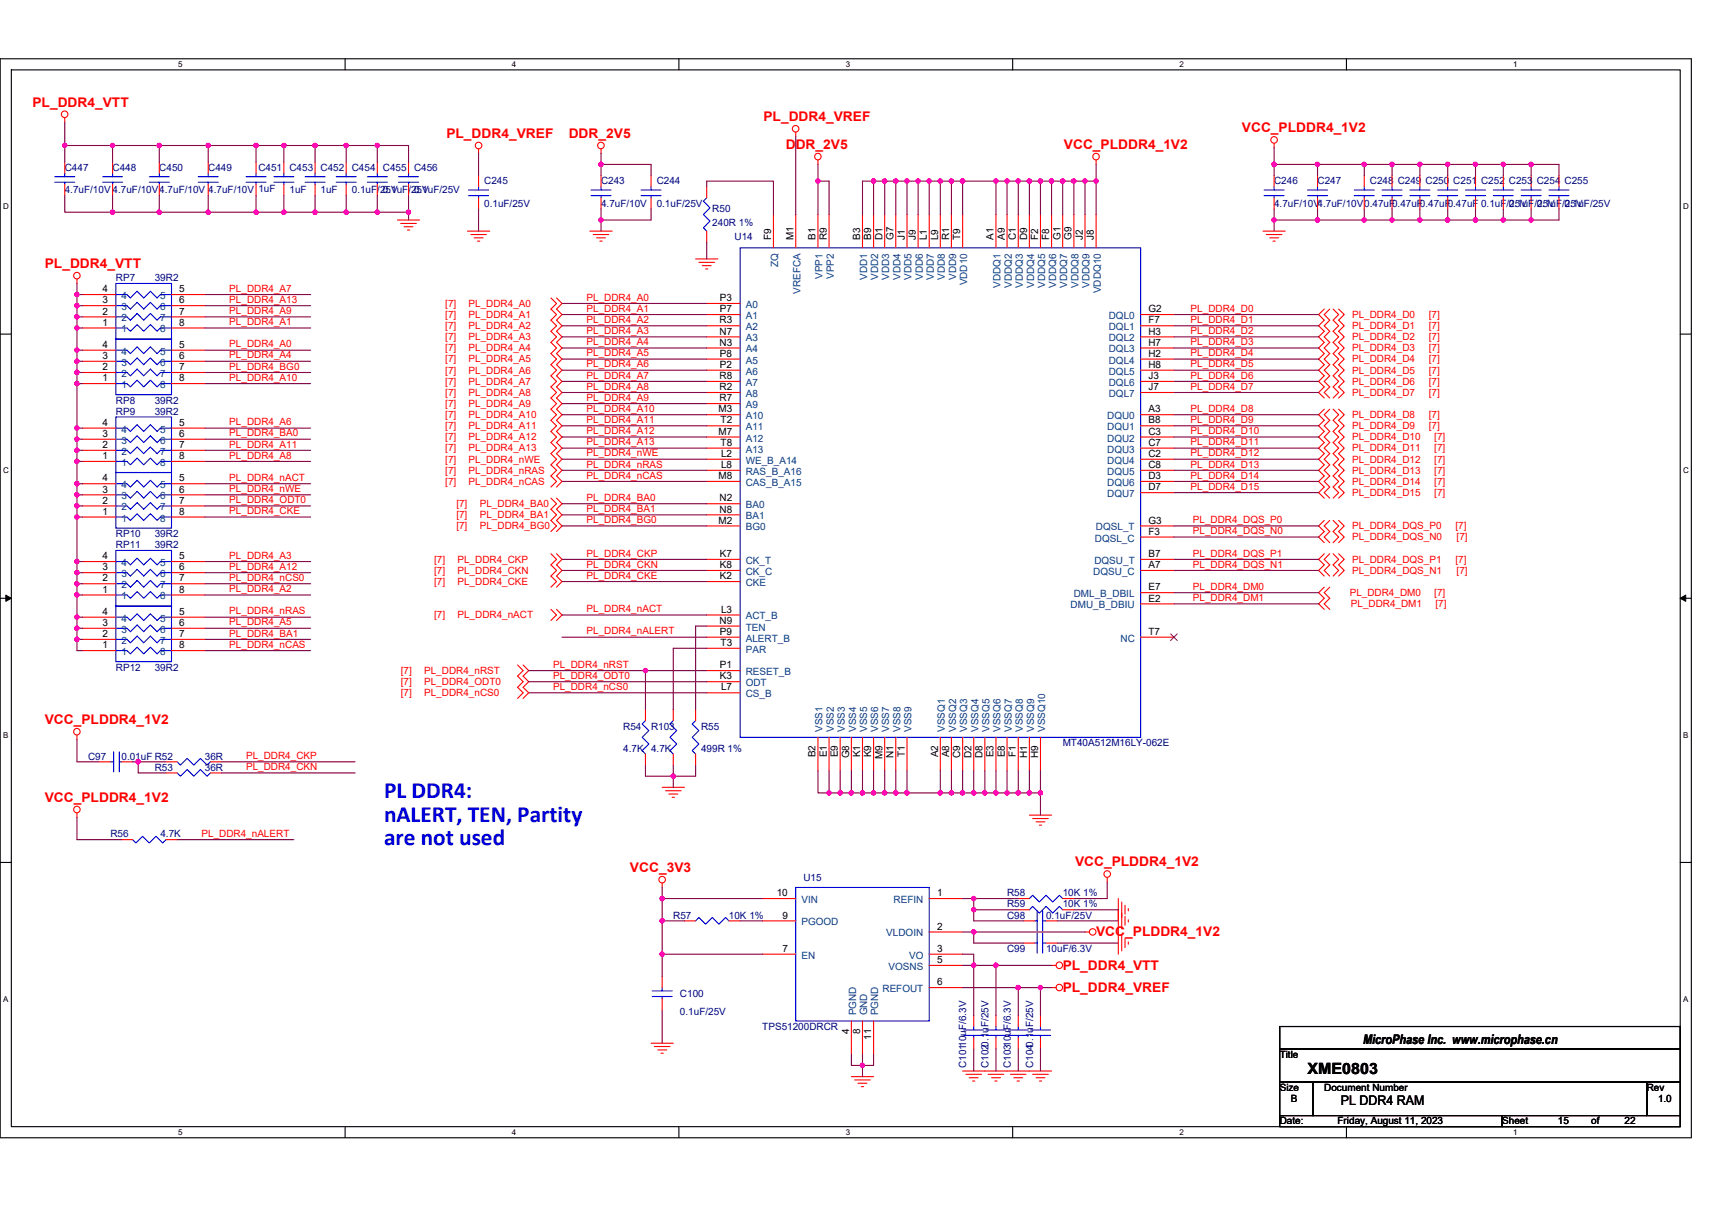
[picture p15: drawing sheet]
<svg xmlns="http://www.w3.org/2000/svg" width="297mm" height="210mm" viewBox="0 0 297 210" stroke-linecap="round" stroke-linejoin="round" font-family="sans-serif">
<defs><g id="words">
<g font-size="4" fill="#00f">
<text x="66.6" y="138.6">PL DDR4:</text>
<text x="66.6" y="142.6">nALERT, TEN, Partity</text>
<text x="66.6" y="146.6">are not used</text>
</g>
<text font-size="2.7" x="226.9" y="186.4">XME0803</text>
<g font-size="2.3" fill="#f00">
<text x="5.6" y="18.5">PL_DDR4_VTT</text>
<text x="77.4" y="23.9">PL_DDR4_VREF</text>
<text x="98.7" y="23.9">DDR_2V5</text>
<text x="132.5" y="21">PL_DDR4_VREF</text>
<text x="215.5" y="22.9">VCC_PLDDR4_1V2</text>
<text x="136.3" y="25.8">DDR_2V5</text>
<text x="184.6" y="25.8">VCC_PLDDR4_1V2</text>
<text x="7.8" y="46.5">PL_DDR4_VTT</text>
<text x="7.8" y="125.6">VCC_PLDDR4_1V2</text>
<text x="7.8" y="139.2">VCC_PLDDR4_1V2</text>
<text x="109.3" y="151.3">VCC_3V3</text>
<text x="186.5" y="150.4">VCC_PLDDR4_1V2</text>
<text x="190.2" y="162.5">VCC_PLDDR4_1V2</text>
<text x="184.4" y="168.3">PL_DDR4_VTT</text>
<text x="184.4" y="172.2">PL_DDR4_VREF</text>
</g>
<g font-size="2.3">
<text x="236.5" y="181.1">MicroPhase Inc. www.microphase.cn</text>
<text x="232.6" y="191.8">PL DDR4 RAM</text>
</g>
<g font-size="1.7" fill="#000080">
<text x="11.2" y="29.7">C447</text>
<text x="19.5" y="29.7">C448</text>
<text x="27.6" y="29.7">C450</text>
<text x="36.1" y="29.7">C449</text>
<text x="44.8" y="29.7">C451</text>
<text x="50.2" y="29.7">C453</text>
<text x="55.6" y="29.7">C452</text>
<text x="61" y="29.7">C454</text>
<text x="66.4" y="29.7">C455</text>
<text x="71.8" y="29.7">C456</text>
<text x="11.2" y="33.5">4.7uF/10V 4.7uF/10V4.7uF/10V 4.7uF/10V 1uF</text>
<text x="50.2" y="33.5">1uF</text>
<text x="55.6" y="33.5">1uF</text>
<text x="61" y="33.5">0.1uF/25V</text>
<text x="66.4" y="33.5">0.1uF/25V</text>
<text x="71.8" y="33.5">0.1uF/25V</text>
<text x="84" y="32">C245</text>
<text x="84" y="35.9">0.1uF/25V</text>
<text x="104.3" y="32">C243</text>
<text x="104.3" y="35.9">4.7uF/10V</text>
<text x="113.9" y="32">C244</text>
<text x="113.9" y="35.9">0.1uF/25V</text>
<text x="221.1" y="32">C246</text>
<text x="221.1" y="35.9">4.7uF/10V4.7uF/10V0.47uF0.47uF0.47uF0.47uF 0.1uF/25V</text>
<text x="228.6" y="32">C247</text>
<text x="237.7" y="32">C248 C249 C250 C251 C252 C253 C254 C255</text>
<text x="261.8" y="35.9">0.1uF/25V</text>
<text x="266.6" y="35.9">0.1uF/25V</text>
<text x="271.5" y="35.9">0.1uF/25V</text>
<text x="123.6" y="36.8">R50</text>
<text x="123.6" y="39.2">240R 1%</text>
<text x="127.4" y="41.7">U14</text>
<text x="20.1" y="48.8">RP7</text>
<text x="26.9" y="48.8">39R2</text>
<text x="20.1" y="72">RP9</text>
<text x="20.1" y="70">RP8</text>
<text x="26.9" y="72">39R2</text>
<text x="26.9" y="70">39R2</text>
<text x="20.1" y="93.2">RP10</text>
<text x="20.1" y="95.1">RP11</text>
<text x="26.9" y="93.2">39R2</text>
<text x="26.9" y="95.1">39R2</text>
<text x="20.1" y="116.4">RP12</text>
<text x="26.9" y="116.4">39R2</text>
<text x="15.3" y="131.8">C97</text>
<text x="21.1" y="131.8">0.01uF R52</text>
<text x="35.6" y="131.8">36R</text>
<text x="108.1" y="126.6">R54</text>
<text x="108.1" y="130.5">4.7K</text>
<text x="113" y="126.6">R103</text>
<text x="113" y="130.5">4.7K</text>
<text x="121.6" y="126.6">R55</text>
<text x="121.6" y="130.5">499R 1%</text>
<text x="184.4" y="129.5">MT40A512M16LY-062E</text>
<text x="26.9" y="133.8">R53</text>
<text x="35.6" y="133.8">36R</text>
<text x="19.2" y="145.3">R56</text>
<text x="27.8" y="145.3">4.7K</text>
<text x="139.4" y="152.9">U15</text>
<text x="174.7" y="155.6">R58</text>
<text x="184.4" y="155.6">10K 1%</text>
<text x="116.8" y="159.4">R57</text>
<text x="126.5" y="159.4">10K 1%</text>
<text x="174.7" y="157.5">R59</text>
<text x="174.7" y="159.4">C98</text>
<text x="181.5" y="159.4">0.1uF/25V</text>
<text x="184.4" y="157.5">10K 1%</text>
<text x="174.7" y="165.2">C99</text>
<text x="181.5" y="165.2">10uF/6.3V</text>
<text x="118" y="172.9">C100</text>
<text x="118" y="176.2">0.1uF/25V</text>
<text x="132.3" y="178.7">TPS51200DRCR</text>
<text x="167.7" y="185.3" transform="rotate(-90 167.7 185.3)">C10110uF/6.3V</text>
<text x="171.5" y="185.3" transform="rotate(-90 171.5 185.3)">C1020.1uF/25V</text>
<text x="175.4" y="185.3" transform="rotate(-90 175.4 185.3)">C10310uF/6.3V</text>
<text x="179.2" y="185.3" transform="rotate(-90 179.2 185.3)">C1040.1uF/25V</text>
</g>
<g font-size="1.7">
<text x="133.8" y="41.7" transform="rotate(-90 133.8 41.7)">F9</text>
<text x="137.7" y="41.7" transform="rotate(-90 137.7 41.7)">M1</text>
<text x="141.5" y="41.7" transform="rotate(-90 141.5 41.7)">B1</text>
<text x="143.4" y="41.7" transform="rotate(-90 143.4 41.7)">R9</text>
<text x="149.2" y="41.7" transform="rotate(-90 149.2 41.7)">B3</text>
<text x="151.2" y="41.7" transform="rotate(-90 151.2 41.7)">B9</text>
<text x="153.1" y="41.7" transform="rotate(-90 153.1 41.7)">D1</text>
<text x="155" y="41.7" transform="rotate(-90 155 41.7)">G7</text>
<text x="157" y="41.7" transform="rotate(-90 157 41.7)">J1</text>
<text x="158.9" y="41.7" transform="rotate(-90 158.9 41.7)">J9</text>
<text x="160.8" y="41.7" transform="rotate(-90 160.8 41.7)">L1</text>
<text x="162.7" y="41.7" transform="rotate(-90 162.7 41.7)">L9</text>
<text x="164.7" y="41.7" transform="rotate(-90 164.7 41.7)">R1</text>
<text x="166.6" y="41.7" transform="rotate(-90 166.6 41.7)">T9</text>
<text x="172.4" y="41.7" transform="rotate(-90 172.4 41.7)">A1</text>
<text x="174.3" y="41.7" transform="rotate(-90 174.3 41.7)">A9</text>
<text x="176.3" y="41.7" transform="rotate(-90 176.3 41.7)">C1</text>
<text x="178.2" y="41.7" transform="rotate(-90 178.2 41.7)">D9</text>
<text x="180.1" y="41.7" transform="rotate(-90 180.1 41.7)">F2</text>
<text x="182.1" y="41.7" transform="rotate(-90 182.1 41.7)">F8</text>
<text x="184" y="41.7" transform="rotate(-90 184 41.7)">G1</text>
<text x="185.9" y="41.7" transform="rotate(-90 185.9 41.7)">G9</text>
<text x="187.9" y="41.7" transform="rotate(-90 187.9 41.7)">J2</text>
<text x="189.8" y="41.7" transform="rotate(-90 189.8 41.7)">J8</text>
<text x="17.8" y="52.6">3</text>
<text x="17.8" y="50.7">4</text>
<text x="31.1" y="50.7">5</text>
<text x="31.1" y="52.6">6</text>
<text x="124.9" y="52.3">P3</text>
<text x="17.8" y="56.5">1</text>
<text x="17.8" y="54.6">2</text>
<text x="31.1" y="54.6">7</text>
<text x="31.1" y="56.5">8</text>
<text x="124.8" y="56.1">R3</text>
<text x="124.8" y="58.1">N7</text>
<text x="124.8" y="60">N3</text>
<text x="124.9" y="54.2">P7</text>
<text x="199.3" y="54.2">G2</text>
<text x="199.3" y="56.1">F7</text>
<text x="199.3" y="58.1">H3</text>
<text x="199.3" y="60">H7</text>
<text x="17.8" y="64.2">2</text>
<text x="17.8" y="62.3">3</text>
<text x="17.8" y="60.4">4</text>
<text x="31.1" y="60.4">5</text>
<text x="31.1" y="62.3">6</text>
<text x="31.1" y="64.2">7</text>
<text x="124.8" y="65.8">R8</text>
<text x="124.9" y="61.9">P8</text>
<text x="124.9" y="63.8">P2</text>
<text x="199.3" y="61.9">H2</text>
<text x="199.3" y="63.8">H8</text>
<text x="199.3" y="65.8">J3</text>
<text x="17.8" y="66.2">1</text>
<text x="31.1" y="66.2">8</text>
<text x="124.7" y="71.6">M3</text>
<text x="124.8" y="67.7">R2</text>
<text x="124.8" y="69.6">R7</text>
<text x="199.3" y="71.6">A3</text>
<text x="199.3" y="67.7">J7</text>
<text x="17.8" y="77.7">2</text>
<text x="17.8" y="75.8">3</text>
<text x="17.8" y="73.9">4</text>
<text x="31.1" y="73.9">5</text>
<text x="31.1" y="75.8">6</text>
<text x="31.1" y="77.7">7</text>
<text x="124.7" y="75.4">M7</text>
<text x="125" y="73.5">T2</text>
<text x="125" y="77.4">T8</text>
<text x="199.3" y="73.5">B8</text>
<text x="199.3" y="75.4">C3</text>
<text x="199.3" y="77.4">C7</text>
<text x="17.8" y="79.7">1</text>
<text x="17.8" y="83.5">4</text>
<text x="31.1" y="79.7">8</text>
<text x="31.1" y="83.5">5</text>
<text x="124.7" y="83.1">M8</text>
<text x="125.1" y="79.3">L2</text>
<text x="125.1" y="81.2">L8</text>
<text x="199.3" y="79.3">C2</text>
<text x="199.3" y="81.2">C8</text>
<text x="199.3" y="83.1">D3</text>
<text x="17.8" y="89.3">1</text>
<text x="17.8" y="87.4">2</text>
<text x="17.8" y="85.5">3</text>
<text x="31.1" y="85.5">6</text>
<text x="31.1" y="87.4">7</text>
<text x="31.1" y="89.3">8</text>
<text x="124.8" y="87">N2</text>
<text x="124.8" y="88.9">N8</text>
<text x="199.3" y="85.1">D7</text>
<text x="124.7" y="90.9">M2</text>
<text x="199.3" y="90.9">G3</text>
<text x="199.3" y="92.8">F3</text>
<text x="17.8" y="100.9">2</text>
<text x="17.8" y="99">3</text>
<text x="17.8" y="97">4</text>
<text x="31.1" y="97">5</text>
<text x="31.1" y="99">6</text>
<text x="31.1" y="100.9">7</text>
<text x="124.9" y="96.7">K7</text>
<text x="124.9" y="98.6">K8</text>
<text x="124.9" y="100.5">K2</text>
<text x="199.3" y="96.7">B7</text>
<text x="199.3" y="98.6">A7</text>
<text x="17.8" y="102.8">1</text>
<text x="17.8" y="106.7">4</text>
<text x="31.1" y="102.8">8</text>
<text x="31.1" y="106.7">5</text>
<text x="125.1" y="106.3">L3</text>
<text x="199.3" y="102.4">E7</text>
<text x="199.3" y="104.4">E2</text>
<text x="17.8" y="112.5">1</text>
<text x="17.8" y="110.6">2</text>
<text x="17.8" y="108.6">3</text>
<text x="31.1" y="108.6">6</text>
<text x="31.1" y="110.6">7</text>
<text x="31.1" y="112.5">8</text>
<text x="124.8" y="108.2">N9</text>
<text x="124.9" y="110.2">P9</text>
<text x="125" y="112.1">T3</text>
<text x="199.3" y="110.2">T7</text>
<text x="124.9" y="116">P1</text>
<text x="124.9" y="117.9">K3</text>
<text x="125.1" y="119.8">L7</text>
<text x="141.5" y="131.4" transform="rotate(-90 141.5 131.4)">B2</text>
<text x="143.4" y="131.4" transform="rotate(-90 143.4 131.4)">E1</text>
<text x="145.4" y="131.4" transform="rotate(-90 145.4 131.4)">E9</text>
<text x="147.3" y="131.6" transform="rotate(-90 147.3 131.6)">G8</text>
<text x="149.2" y="131.4" transform="rotate(-90 149.2 131.4)">K1</text>
<text x="151.2" y="131.4" transform="rotate(-90 151.2 131.4)">K9</text>
<text x="153.1" y="131.7" transform="rotate(-90 153.1 131.7)">M9</text>
<text x="155" y="131.5" transform="rotate(-90 155 131.5)">N1</text>
<text x="157" y="131.3" transform="rotate(-90 157 131.3)">T1</text>
<text x="162.7" y="131.4" transform="rotate(-90 162.7 131.4)">A2</text>
<text x="164.7" y="131.4" transform="rotate(-90 164.7 131.4)">A8</text>
<text x="166.6" y="131.5" transform="rotate(-90 166.6 131.5)">C9</text>
<text x="168.5" y="131.5" transform="rotate(-90 168.5 131.5)">D2</text>
<text x="170.5" y="131.5" transform="rotate(-90 170.5 131.5)">D8</text>
<text x="172.4" y="131.4" transform="rotate(-90 172.4 131.4)">E3</text>
<text x="174.3" y="131.4" transform="rotate(-90 174.3 131.4)">E8</text>
<text x="176.3" y="131.3" transform="rotate(-90 176.3 131.3)">F1</text>
<text x="178.2" y="131.5" transform="rotate(-90 178.2 131.5)">H1</text>
<text x="180.1" y="131.5" transform="rotate(-90 180.1 131.5)">H9</text>
<text x="134.8" y="155.5">10</text>
<text x="162.6" y="155.5">1</text>
<text x="135.7" y="159.4">9</text>
<text x="162.6" y="161.3">2</text>
<text x="135.7" y="165.2">7</text>
<text x="162.6" y="167.1">5</text>
<text x="162.6" y="165.2">3</text>
<text x="162.6" y="171">6</text>
<text x="147.3" y="179.5" transform="rotate(-90 147.3 179.5)">4</text>
<text x="149.2" y="179.5" transform="rotate(-90 149.2 179.5)">8</text>
<text x="151.2" y="180.4" transform="rotate(-90 151.2 180.4)">11</text>
<text x="222" y="183.6">Title</text>
<text x="222" y="189.3">Size</text>
<text x="224" y="191.3">B</text>
<text x="229.8" y="189.3">Document Number</text>
<text x="285.7" y="189.3">Rev</text>
<text x="287.7" y="191.3">1.0</text>
<text x="222" y="195.1">Date:</text>
<text x="232.1" y="195.1">Friday, August 11, 2023</text>
<text x="260.6" y="195.1">Sheet</text>
<text x="270.3" y="195.1">15</text>
<text x="276.1" y="195.1">of</text>
<text x="281.9" y="195.1">22</text>
</g>
<g font-size="1.7" fill="#004080">
<text x="135" y="46.4" transform="rotate(-90 135 46.4)">ZQ</text>
<text x="21.1" y="53.8">3</text>
<text x="21.1" y="51.9">4</text>
<text x="27.8" y="51.9">5</text>
<text x="27.8" y="53.8">6</text>
<text x="129.4" y="53.4">A0</text>
<text x="138.9" y="51" transform="rotate(-90 138.9 51)">VREFCA</text>
<text x="142.7" y="48.4" transform="rotate(-90 142.7 48.4)">VPP1</text>
<text x="144.6" y="48.4" transform="rotate(-90 144.6 48.4)">VPP2</text>
<text x="150.4" y="48.6" transform="rotate(-90 150.4 48.6)">VDD1</text>
<text x="152.4" y="48.6" transform="rotate(-90 152.4 48.6)">VDD2</text>
<text x="154.3" y="48.6" transform="rotate(-90 154.3 48.6)">VDD3</text>
<text x="156.2" y="48.6" transform="rotate(-90 156.2 48.6)">VDD4</text>
<text x="158.2" y="48.6" transform="rotate(-90 158.2 48.6)">VDD5</text>
<text x="160.1" y="48.6" transform="rotate(-90 160.1 48.6)">VDD6</text>
<text x="162" y="48.6" transform="rotate(-90 162 48.6)">VDD7</text>
<text x="164" y="48.6" transform="rotate(-90 164 48.6)">VDD8</text>
<text x="165.9" y="48.6" transform="rotate(-90 165.9 48.6)">VDD9</text>
<text x="167.8" y="49.5" transform="rotate(-90 167.8 49.5)">VDD10</text>
<text x="173.6" y="49.9" transform="rotate(-90 173.6 49.9)">VDDQ1</text>
<text x="175.5" y="49.9" transform="rotate(-90 175.5 49.9)">VDDQ2</text>
<text x="177.5" y="49.9" transform="rotate(-90 177.5 49.9)">VDDQ3</text>
<text x="179.4" y="49.9" transform="rotate(-90 179.4 49.9)">VDDQ4</text>
<text x="181.3" y="49.9" transform="rotate(-90 181.3 49.9)">VDDQ5</text>
<text x="183.3" y="49.9" transform="rotate(-90 183.3 49.9)">VDDQ6</text>
<text x="185.2" y="49.9" transform="rotate(-90 185.2 49.9)">VDDQ7</text>
<text x="187.1" y="49.9" transform="rotate(-90 187.1 49.9)">VDDQ8</text>
<text x="189.1" y="49.9" transform="rotate(-90 189.1 49.9)">VDDQ9</text>
<text x="191" y="50.9" transform="rotate(-90 191 50.9)">VDDQ10</text>
<text x="21.1" y="57.7">1</text>
<text x="21.1" y="55.8">2</text>
<text x="27.8" y="55.8">7</text>
<text x="27.8" y="57.7">8</text>
<text x="129.4" y="55.4">A1</text>
<text x="129.4" y="57.3">A2</text>
<text x="129.4" y="59.2">A3</text>
<text x="192.4" y="55.4">DQL0</text>
<text x="192.4" y="57.3">DQL1</text>
<text x="192.4" y="59.2">DQL2</text>
<text x="21.1" y="65.4">2</text>
<text x="21.1" y="63.5">3</text>
<text x="21.1" y="61.6">4</text>
<text x="27.8" y="61.6">5</text>
<text x="27.8" y="63.5">6</text>
<text x="27.8" y="65.4">7</text>
<text x="129.4" y="61.2">A4</text>
<text x="129.4" y="63.1">A5</text>
<text x="129.4" y="65">A6</text>
<text x="192.4" y="61.2">DQL3</text>
<text x="192.4" y="63.1">DQL4</text>
<text x="192.4" y="65">DQL5</text>
<text x="21.1" y="67.4">1</text>
<text x="27.8" y="67.4">8</text>
<text x="129.4" y="67">A7</text>
<text x="129.4" y="68.9">A8</text>
<text x="129.4" y="70.8">A9</text>
<text x="192.4" y="67">DQL6</text>
<text x="192.4" y="68.9">DQL7</text>
<text x="21.1" y="77">3</text>
<text x="21.1" y="75.1">4</text>
<text x="27.8" y="75.1">5</text>
<text x="27.8" y="77">6</text>
<text x="129.4" y="72.7">A10</text>
<text x="129.4" y="74.7">A11</text>
<text x="129.4" y="76.6">A12</text>
<text x="192.1" y="72.7">DQU0</text>
<text x="192.1" y="74.7">DQU1</text>
<text x="192.1" y="76.6">DQU2</text>
<text x="21.1" y="80.9">1</text>
<text x="21.1" y="78.9">2</text>
<text x="27.8" y="78.9">7</text>
<text x="27.8" y="80.9">8</text>
<text x="129.4" y="78.5">A13</text>
<text x="129.4" y="80.5">WE_B_A14</text>
<text x="129.4" y="82.4">RAS_B_A16</text>
<text x="192.1" y="78.5">DQU3</text>
<text x="192.1" y="80.5">DQU4</text>
<text x="192.1" y="82.4">DQU5</text>
<text x="21.1" y="88.6">2</text>
<text x="21.1" y="86.7">3</text>
<text x="21.1" y="84.7">4</text>
<text x="27.8" y="84.7">5</text>
<text x="27.8" y="86.7">6</text>
<text x="27.8" y="88.6">7</text>
<text x="129.4" y="84.3">CAS_B_A15</text>
<text x="129.4" y="88.2">BA0</text>
<text x="192.1" y="84.3">DQU6</text>
<text x="192.1" y="86.3">DQU7</text>
<text x="21.1" y="90.5">1</text>
<text x="27.8" y="90.5">8</text>
<text x="129.4" y="90.1">BA1</text>
<text x="129.4" y="92.1">BG0</text>
<text x="190" y="94">DQSL_C</text>
<text x="190.2" y="92.1">DQSL_T</text>
<text x="21.1" y="100.2">3</text>
<text x="21.1" y="98.2">4</text>
<text x="27.8" y="98.2">5</text>
<text x="27.8" y="100.2">6</text>
<text x="129.4" y="97.9">CK_T</text>
<text x="129.4" y="99.8">CK_C</text>
<text x="129.4" y="101.7">CKE</text>
<text x="189.7" y="99.8">DQSU_C</text>
<text x="189.9" y="97.9">DQSU_T</text>
<text x="21.1" y="104">1</text>
<text x="21.1" y="102.1">2</text>
<text x="21.1" y="107.9">4</text>
<text x="27.8" y="102.1">7</text>
<text x="27.8" y="104">8</text>
<text x="27.8" y="107.9">5</text>
<text x="129.4" y="107.5">ACT_B</text>
<text x="185.8" y="105.6">DMU_B_DBIU</text>
<text x="186.3" y="103.6">DML_B_DBIL</text>
<text x="21.1" y="113.7">1</text>
<text x="21.1" y="111.7">2</text>
<text x="21.1" y="109.8">3</text>
<text x="27.8" y="109.8">6</text>
<text x="27.8" y="111.7">7</text>
<text x="27.8" y="113.7">8</text>
<text x="129.4" y="109.4">TEN</text>
<text x="129.4" y="111.4">ALERT_B</text>
<text x="129.4" y="113.3">PAR</text>
<text x="194.4" y="111.4">NC</text>
<text x="129.4" y="117.2">RESET_B</text>
<text x="129.4" y="119.1">ODT</text>
<text x="129.4" y="121">CS_B</text>
<text x="142.7" y="127" transform="rotate(-90 142.7 127)">VSS1</text>
<text x="144.6" y="127" transform="rotate(-90 144.6 127)">VSS2</text>
<text x="146.6" y="127" transform="rotate(-90 146.6 127)">VSS3</text>
<text x="148.5" y="127" transform="rotate(-90 148.5 127)">VSS4</text>
<text x="150.4" y="127" transform="rotate(-90 150.4 127)">VSS5</text>
<text x="152.4" y="127" transform="rotate(-90 152.4 127)">VSS6</text>
<text x="154.3" y="127" transform="rotate(-90 154.3 127)">VSS7</text>
<text x="156.2" y="127" transform="rotate(-90 156.2 127)">VSS8</text>
<text x="158.2" y="127" transform="rotate(-90 158.2 127)">VSS9</text>
<text x="164" y="127" transform="rotate(-90 164 127)">VSSQ1</text>
<text x="165.9" y="127" transform="rotate(-90 165.9 127)">VSSQ2</text>
<text x="167.8" y="127" transform="rotate(-90 167.8 127)">VSSQ3</text>
<text x="169.8" y="127" transform="rotate(-90 169.8 127)">VSSQ4</text>
<text x="171.7" y="127" transform="rotate(-90 171.7 127)">VSSQ5</text>
<text x="173.6" y="127" transform="rotate(-90 173.6 127)">VSSQ6</text>
<text x="175.5" y="127" transform="rotate(-90 175.5 127)">VSSQ7</text>
<text x="177.5" y="127" transform="rotate(-90 177.5 127)">VSSQ8</text>
<text x="179.4" y="127" transform="rotate(-90 179.4 127)">VSSQ9</text>
<text x="181.3" y="127" transform="rotate(-90 181.3 127)">VSSQ10</text>
<text x="139" y="160.6">PGOOD</text>
<text x="139" y="156.7">VIN</text>
<text x="155" y="156.7">REFIN</text>
<text x="139" y="166.4">EN</text>
<text x="153.8" y="162.5">VLDOIN</text>
<text x="157.7" y="166.4">VO</text>
<text x="153.1" y="172.2">REFOUT</text>
<text x="154.2" y="168.3">VOSNS</text>
<text x="148.5" y="176.2" transform="rotate(-90 148.5 176.2)">PGND</text>
<text x="150.4" y="176.2" transform="rotate(-90 150.4 176.2)">GND</text>
<text x="152.4" y="176.2" transform="rotate(-90 152.4 176.2)">PGND</text>
</g>
<g font-size="1.7" fill="#f00">
<text x="39.8" y="50.6">PL_DDR4_A7</text>
<text x="39.8" y="52.6">PL_DDR4_A13</text>
<text x="77.3" y="53.3">[7]</text>
<text x="81.3" y="53.3">PL_DDR4_A0</text>
<text x="101.8" y="52.2">PL_DDR4_A0</text>
<text x="39.8" y="56.4">PL_DDR4_A1</text>
<text x="39.8" y="54.5">PL_DDR4_A9</text>
<text x="77.3" y="59">[7]</text>
<text x="77.3" y="55.2">[7]</text>
<text x="77.3" y="57.1">[7]</text>
<text x="81.3" y="59">PL_DDR4_A3</text>
<text x="81.3" y="55.2">PL_DDR4_A1</text>
<text x="81.3" y="57.1">PL_DDR4_A2</text>
<text x="101.8" y="54.1">PL_DDR4_A1</text>
<text x="101.8" y="56">PL_DDR4_A2</text>
<text x="101.8" y="59.9">PL_DDR4_A4</text>
<text x="101.8" y="58">PL_DDR4_A3</text>
<text x="206.6" y="54.1">PL_DDR4_D0</text>
<text x="206.6" y="56">PL_DDR4_D1</text>
<text x="206.6" y="58">PL_DDR4_D2</text>
<text x="206.6" y="59.9">PL_DDR4_D3</text>
<text x="234.6" y="57.1">PL_DDR4_D1</text>
<text x="234.6" y="55.2">PL_DDR4_D0</text>
<text x="234.6" y="59">PL_DDR4_D2</text>
<text x="247.9" y="57.1">[7]</text>
<text x="247.9" y="55.2">[7]</text>
<text x="247.9" y="59">[7]</text>
<text x="39.8" y="62.2">PL_DDR4_A4</text>
<text x="39.8" y="60.3">PL_DDR4_A0</text>
<text x="39.8" y="64.2">PL_DDR4_BG0</text>
<text x="77.3" y="61">[7]</text>
<text x="77.3" y="62.9">[7]</text>
<text x="77.3" y="64.8">[7]</text>
<text x="81.3" y="61">PL_DDR4_A4</text>
<text x="81.3" y="62.9">PL_DDR4_A5</text>
<text x="81.3" y="64.8">PL_DDR4_A6</text>
<text x="101.8" y="61.8">PL_DDR4_A5</text>
<text x="101.8" y="65.7">PL_DDR4_A7</text>
<text x="101.8" y="63.8">PL_DDR4_A6</text>
<text x="206.6" y="61.8">PL_DDR4_D4</text>
<text x="206.6" y="63.8">PL_DDR4_D5</text>
<text x="206.6" y="65.7">PL_DDR4_D6</text>
<text x="234.6" y="62.9">PL_DDR4_D4</text>
<text x="234.6" y="64.8">PL_DDR4_D5</text>
<text x="234.6" y="61">PL_DDR4_D3</text>
<text x="247.9" y="62.9">[7]</text>
<text x="247.9" y="64.8">[7]</text>
<text x="247.9" y="61">[7]</text>
<text x="39.8" y="66.1">PL_DDR4_A10</text>
<text x="77.3" y="66.8">[7]</text>
<text x="77.3" y="68.7">[7]</text>
<text x="77.3" y="70.6">[7]</text>
<text x="81.3" y="66.8">PL_DDR4_A7</text>
<text x="81.3" y="68.7">PL_DDR4_A8</text>
<text x="81.3" y="70.6">PL_DDR4_A9</text>
<text x="101.8" y="67.6">PL_DDR4_A8</text>
<text x="101.8" y="71.5">PL_DDR4_A10</text>
<text x="101.8" y="69.6">PL_DDR4_A9</text>
<text x="206.6" y="67.6">PL_DDR4_D7</text>
<text x="206.6" y="71.5">PL_DDR4_D8</text>
<text x="234.6" y="66.8">PL_DDR4_D6</text>
<text x="234.6" y="68.7">PL_DDR4_D7</text>
<text x="247.9" y="66.8">[7]</text>
<text x="247.9" y="68.7">[7]</text>
<text x="39.8" y="73.8">PL_DDR4_A6</text>
<text x="39.8" y="75.7">PL_DDR4_BA0</text>
<text x="39.8" y="77.7">PL_DDR4_A11</text>
<text x="77.3" y="74.5">[7]</text>
<text x="77.3" y="72.6">[7]</text>
<text x="77.3" y="76.4">[7]</text>
<text x="81.3" y="74.5">PL_DDR4_A11</text>
<text x="81.3" y="72.6">PL_DDR4_A10</text>
<text x="81.3" y="76.4">PL_DDR4_A12</text>
<text x="101.8" y="73.4">PL_DDR4_A11</text>
<text x="101.8" y="77.3">PL_DDR4_A13</text>
<text x="101.8" y="75.4">PL_DDR4_A12</text>
<text x="206.6" y="75.4">PL_DDR4_D10</text>
<text x="206.6" y="77.3">PL_DDR4_D11</text>
<text x="206.6" y="73.4">PL_DDR4_D9</text>
<text x="234.6" y="72.6">PL_DDR4_D8</text>
<text x="234.6" y="74.5">PL_DDR4_D9</text>
<text x="234.6" y="76.4">PL_DDR4_D10</text>
<text x="247.9" y="72.6">[7]</text>
<text x="247.9" y="74.5">[7]</text>
<text x="248.9" y="76.4">[7]</text>
<text x="39.8" y="79.6">PL_DDR4_A8</text>
<text x="39.8" y="83.5">PL_DDR4_nACT</text>
<text x="77.3" y="78.3">[7]</text>
<text x="77.3" y="80.3">[7]</text>
<text x="77.3" y="82.2">[7]</text>
<text x="81.3" y="78.3">PL_DDR4_A13</text>
<text x="81.3" y="80.3">PL_DDR4_nWE</text>
<text x="81.3" y="82.2">PL_DDR4_nRAS</text>
<text x="101.8" y="79.2">PL_DDR4_nWE</text>
<text x="101.8" y="83.1">PL_DDR4_nCAS</text>
<text x="101.8" y="81.1">PL_DDR4_nRAS</text>
<text x="206.6" y="79.2">PL_DDR4_D12</text>
<text x="206.6" y="81.1">PL_DDR4_D13</text>
<text x="206.6" y="83.1">PL_DDR4_D14</text>
<text x="234.6" y="78.3">PL_DDR4_D11</text>
<text x="234.6" y="80.3">PL_DDR4_D12</text>
<text x="234.6" y="82.2">PL_DDR4_D13</text>
<text x="248.9" y="78.3">[7]</text>
<text x="248.9" y="80.3">[7]</text>
<text x="248.9" y="82.2">[7]</text>
<text x="39.8" y="85.4">PL_DDR4_nWE</text>
<text x="39.8" y="87.3">PL_DDR4_ODT0</text>
<text x="39.8" y="89.2">PL_DDR4_CKE</text>
<text x="77.3" y="84.1">[7]</text>
<text x="79.2" y="88">[7]</text>
<text x="79.2" y="89.9">[7]</text>
<text x="81.3" y="84.1">PL_DDR4_nCAS</text>
<text x="83.2" y="88">PL_DDR4_BA0</text>
<text x="83.2" y="89.9">PL_DDR4_BA1</text>
<text x="101.8" y="88.9">PL_DDR4_BA1</text>
<text x="101.8" y="86.9">PL_DDR4_BA0</text>
<text x="206.6" y="85">PL_DDR4_D15</text>
<text x="234.6" y="84.1">PL_DDR4_D14</text>
<text x="234.6" y="86.1">PL_DDR4_D15</text>
<text x="248.9" y="84.1">[7]</text>
<text x="248.9" y="86.1">[7]</text>
<text x="79.2" y="91.9">[7]</text>
<text x="83.2" y="91.9">PL_DDR4_BG0</text>
<text x="101.8" y="90.8">PL_DDR4_BG0</text>
<text x="207" y="92.7">PL_DDR4_DQS_N0</text>
<text x="207" y="90.8">PL_DDR4_DQS_P0</text>
<text x="234.6" y="91.9">PL_DDR4_DQS_P0</text>
<text x="234.6" y="93.8">PL_DDR4_DQS_N0</text>
<text x="252.5" y="91.9">[7]</text>
<text x="252.7" y="93.8">[7]</text>
<text x="39.8" y="97">PL_DDR4_A3</text>
<text x="39.8" y="98.9">PL_DDR4_A12</text>
<text x="39.8" y="100.8">PL_DDR4_nCS0</text>
<text x="75.3" y="99.6">[7]</text>
<text x="75.3" y="97.6">[7]</text>
<text x="75.3" y="101.5">[7]</text>
<text x="79.4" y="99.6">PL_DDR4_CKN</text>
<text x="79.4" y="97.6">PL_DDR4_CKP</text>
<text x="79.4" y="101.5">PL_DDR4_CKE</text>
<text x="101.8" y="100.4">PL_DDR4_CKE</text>
<text x="101.8" y="96.6">PL_DDR4_CKP</text>
<text x="101.8" y="98.5">PL_DDR4_CKN</text>
<text x="207" y="96.6">PL_DDR4_DQS_P1</text>
<text x="207" y="98.5">PL_DDR4_DQS_N1</text>
<text x="234.6" y="97.6">PL_DDR4_DQS_P1</text>
<text x="234.6" y="99.6">PL_DDR4_DQS_N1</text>
<text x="252.5" y="97.6">[7]</text>
<text x="252.7" y="99.6">[7]</text>
<text x="39.8" y="102.8">PL_DDR4_A2</text>
<text x="39.8" y="106.6">PL_DDR4_nRAS</text>
<text x="75.3" y="107.3">[7]</text>
<text x="79.4" y="107.3">PL_DDR4_nACT</text>
<text x="101.8" y="106.2">PL_DDR4_nACT</text>
<text x="207" y="104.3">PL_DDR4_DM1</text>
<text x="207" y="102.4">PL_DDR4_DM0</text>
<text x="234.2" y="103.4">PL_DDR4_DM0</text>
<text x="234.4" y="105.4">PL_DDR4_DM1</text>
<text x="248.9" y="103.4">[7]</text>
<text x="249.1" y="105.4">[7]</text>
<text x="39.8" y="108.5">PL_DDR4_A5</text>
<text x="39.8" y="110.5">PL_DDR4_BA1</text>
<text x="39.8" y="112.4">PL_DDR4_nCAS</text>
<text x="101.8" y="110.1">PL_DDR4_nALERT</text>
<text x="69.5" y="116.9">[7]</text>
<text x="69.5" y="118.9">[7]</text>
<text x="73.6" y="116.9">PL_DDR4_nRST</text>
<text x="73.6" y="118.9">PL_DDR4_ODT0</text>
<text x="96" y="117.8">PL_DDR4_ODT0</text>
<text x="96" y="119.7">PL_DDR4_nCS0</text>
<text x="96" y="115.9">PL_DDR4_nRST</text>
<text x="69.5" y="120.8">[7]</text>
<text x="73.6" y="120.8">PL_DDR4_nCS0</text>
<text x="42.7" y="131.7">PL_DDR4_CKP</text>
<text x="42.7" y="133.6">PL_DDR4_CKN</text>
<text x="35" y="145.2">PL_DDR4_nALERT</text>
</g>
<g font-size="1.4">
<text x="30.9" y="11.7">5</text>
<text x="88.8" y="11.7">4</text>
<text x="146.7" y="11.7">3</text>
<text x="204.7" y="11.7">2</text>
<text x="262.6" y="11.7">1</text>
<text x=".5" y="36.3">D</text>
<text x="292" y="36.3">D</text>
<text x=".5" y="82.1">C</text>
<text x="292" y="82.1">C</text>
<text x=".5" y="128">B</text>
<text x="292" y="128">B</text>
<text x=".5" y="173.8">A</text>
<text x="292" y="173.8">A</text>
<text x="30.9" y="197">5</text>
<text x="88.8" y="197">4</text>
<text x="146.7" y="197">3</text>
<text x="204.7" y="197">2</text>
<text x="262.6" y="197">1</text>
</g>
</g></defs>
<path d="M0 10.2h293.5v187.2h-293.5zM2 12.1h289.5v183.4h-289.5z" fill="none" stroke="#000" stroke-width=".19"/>
<g fill="#fff">
<path d="M30.9 10.4h.8v1.6h-.8z"/>
<path d="M30.9 195.7h.8v1.6h-.8z"/>
</g>
<path d="M59.9 10.2v1.9M59.9 195.5v1.9" fill="none" stroke="#000" stroke-width=".19"/>
<g fill="#fff">
<path d="M88.8 10.4h.8v1.6h-.8z"/>
<path d="M88.8 195.7h.8v1.6h-.8z"/>
</g>
<path d="M117.8 10.2v1.9M117.8 195.5v1.9" fill="none" stroke="#000" stroke-width=".19"/>
<g fill="#fff">
<path d="M146.7 10.4h.8v1.6h-.8z"/>
<path d="M146.7 195.7h.8v1.6h-.8z"/>
</g>
<path d="M175.7 10.2v1.9M175.7 195.5v1.9" fill="none" stroke="#000" stroke-width=".19"/>
<g fill="#fff">
<path d="M204.7 10.4h.7v1.6h-.7z"/>
<path d="M204.7 195.7h.7v1.6h-.7z"/>
</g>
<path d="M233.6 10.2v1.9M233.6 195.5v1.9" fill="none" stroke="#000" stroke-width=".19"/>
<g fill="#fff">
<path d="M262.6 10.4h.7v1.6h-.7z"/>
<path d="M262.6 195.7h.7v1.6h-.7z"/>
<path d="M.5 35.1h1v1.5h-1z"/>
<path d="M292 35.1h1v1.5h-1z"/>
<path d="M.5 80.9h1v1.5h-1z"/>
<path d="M292 80.9h1v1.5h-1z"/>
</g>
<path d="M0 58h2M291.5 58h2" fill="none" stroke="#000" stroke-width=".19"/>
<g fill="#fff">
<path d="M.5 126.7h.9v1.6h-.9z"/>
<path d="M292 126.7h.9v1.6h-.9z"/>
</g>
<path d="M0 103.8h2M291.5 103.8h2" fill="none" stroke="#000" stroke-width=".19"/>
<path d="M1 103.3l1 .5-1 .6zM291.5 103.8l1-.5v1.1z" fill="#000" stroke="#000" stroke-width=".17"/>
<g fill="#fff">
<path d="M.5 172.6h.9v1.5h-.9z"/>
<path d="M292 172.6h.9v1.5h-.9z"/>
</g>
<path d="M0 149.7h2M291.5 149.7h2M222 178.1h69.5v3.9h-69.5zM222 182h69.5v5.8h-69.5zM222 187.8h5.8v5.8h-5.8zM222 193.6h38.6v1.9h-38.6zM227.8 187.8h57.9v5.8h-57.9zM260.6 193.6h30.9v1.9h-30.9zM285.7 187.8h5.8v5.8h-5.8z" fill="none" stroke="#000" stroke-width=".19"/>
<g fill="none" stroke="#f00" stroke-width=".19">
<path d="M11.2 20.4v.8M11.2 32v2M11.2 28.2v1.9M19.5 32v2M19.5 28.2v1.9M27.6 32v2M27.6 28.2v1.9M36.1 32v2M36.1 28.2v1.9M44.4 32v2M44.4 28.2v1.9M49.3 32v2"/>
<path d="M49.3 28.2v1.9M54.7 32v2M54.7 28.2v1.9M60.1 32v2M60.1 28.2v1.9M65.5 32v2M65.5 28.2v1.9M69 38.2h3.8M69.5 38.8h2.7M70.1 39.3h1.5M70.7 39.9h.4M70.9 32v2"/>
<path d="M70.9 28.2v1.9M83 25.8v.8M83 34.3v2M83 30.5v1.9M104.3 25.8v.8M104.3 34.3v2M104.3 30.5v1.9M113 34.3v2M113 30.5v1.9M122.6 32.4v1.9M134.2 37.2v5.8M138.1 22.9v.8"/>
<path d="M138.1 37.2v5.8M141.9 27.8v.7M141.9 37.2v5.8M143.8 37.2v5.8M149.6 37.2v5.8M151.6 37.2v5.8M153.5 37.2v5.8M155.4 37.2v5.8M157.4 37.2v5.8M159.3 37.2v5.8M161.2 37.2v5.8M163.1 37.2v5.8"/>
<path d="M165.1 37.2v5.8M167 37.2v5.8M172.8 37.2v5.8M174.7 37.2v5.8M176.7 37.2v5.8M178.6 37.2v5.8M180.5 37.2v5.8M182.5 37.2v5.8M184.4 37.2v5.8M186.3 37.2v5.8M188.3 37.2v5.8M190.2 27.8v.7"/>
<path d="M190.2 37.2v5.8M221.1 24.9v.7M221.1 34.3v2M221.1 30.5v1.9M228.6 34.3v2M228.6 30.5v1.9M236.7 34.3v2M236.7 30.5v1.9M241.5 34.3v2M241.5 30.5v1.9M246.4 34.3v2M246.4 30.5v1.9"/>
<path d="M251.2 34.3v2M251.2 30.5v1.9M256 34.3v2M256 30.5v1.9M260.8 34.3v2M260.8 30.5v1.9M265.7 34.3v2M265.7 30.5v1.9M270.5 34.3v2M270.5 30.5v1.9M13.4 48.4v.8M14.3 56.9h5.8"/>
<path d="M14.3 55h5.8M14.3 53h5.8M14.3 51.1h5.8M29.8 51.1h5.8M29.8 53h5.8M29.8 55h5.8M29.8 56.9h5.8M81.1 40.1h3.9M81.7 40.7h2.7M82.3 41.3h1.5M82.8 41.8h.4M95.6 51.7l1 1-1 .9 1 1-1 1 1 .9-1 1 1 1-1 .9 1 1-1 1 1 .9-1 1 1 .9-1 1 1 1-1 .9 1 1-1 1 1 .9-1 1 1 1-1 .9 1 1-1 1 1 .9-1 1 1 1-1 .9 1 1-1 1 1 .9-1 1 1 .9-1 1"/>
<path d="M96.6 51.7l.9 1-.9 .9 .9 1-.9 1 .9 .9-.9 1 .9 1-.9 .9 .9 1-.9 1 .9 .9-.9 1 .9 .9-.9 1 .9 1-.9 .9 .9 1-.9 1 .9 .9-.9 1 .9 1-.9 .9 .9 1-.9 1 .9 .9-.9 1 .9 1-.9 .9 .9 1-.9 1 .9 .9-.9 1 .9 .9-.9 1M102.3 40.1h3.9M102.9 40.7h2.7M103.5 41.3h1.5M104.1 41.8h.4M120.7 44.9h3.8M121.3 45.5h2.7M121.9 46.1h1.5M122.4 46.7h.4M122.6 52.7h5.8M122.6 54.6h5.8M122.6 56.5h5.8"/>
<path d="M122.6 58.5h5.8M122.6 40.1v2M197.9 54.6h5.8M197.9 56.5h5.8M197.9 58.5h5.8M219.1 40.1h3.9M219.7 40.7h2.7M220.3 41.3h1.5M220.9 41.8h.4M229.8 53.6l-1 1 1 1-1 .9 1 1-1 1 1 .9-1 1 1 1-1 .9 1 1-1 .9 1 1-1 1 1 .9-1 1 1 1M230.7 53.6l-.9 1 .9 1-.9 .9 .9 1-.9 1 .9 .9-.9 1 .9 1-.9 .9 .9 1-.9 .9 .9 1-.9 1 .9 .9-.9 1 .9 1M231.3 53.6l1 1-1 1 1 .9-1 1 1 1-1 .9 1 1-1 1 1 .9-1 1 1 .9-1 1 1 1-1 .9 1 1-1 1"/>
<path d="M232.3 53.6l.9 1-.9 1 .9 .9-.9 1 .9 1-.9 .9 .9 1-.9 1 .9 .9-.9 1 .9 .9-.9 1 .9 1-.9 .9 .9 1-.9 1M14.3 78.1h5.8M14.3 76.2h5.8M14.3 74.3h5.8M14.3 66.6h5.8M14.3 64.6h5.8M14.3 62.7h5.8M14.3 60.8h5.8M29.8 74.3h5.8M29.8 76.2h5.8M29.8 78.1h5.8M29.8 60.8h5.8"/>
<path d="M29.8 62.7h5.8M29.8 64.6h5.8M29.8 66.6h5.8M122.6 60.4h5.8M122.6 62.3h5.8M122.6 64.2h5.8M122.6 66.2h5.8M122.6 68.1h5.8M122.6 70h5.8M122.6 72h5.8M122.6 73.9h5.8M122.6 75.8h5.8"/>
<path d="M122.6 77.8h5.8M122.6 79.7h5.8M197.9 60.4h5.8M197.9 62.3h5.8M197.9 64.2h5.8M197.9 66.2h5.8M197.9 68.1h5.8M197.9 72h5.8M197.9 73.9h5.8M197.9 75.8h5.8M197.9 77.8h5.8M197.9 79.7h5.8"/>
<path d="M229.8 71l-1 1 1 .9-1 1 1 1-1 .9 1 1-1 1 1 .9-1 1 1 1-1 .9 1 1-1 .9 1 1-1 1 1 .9M230.7 71l-.9 1 .9 .9-.9 1 .9 1-.9 .9 .9 1-.9 1 .9 .9-.9 1 .9 1-.9 .9 .9 1-.9 .9 .9 1-.9 1 .9 .9M231.3 71l1 1-1 .9 1 1-1 1 1 .9-1 1 1 1-1 .9 1 1-1 1 1 .9-1 1 1 .9-1 1 1 1-1 .9M232.3 71l.9 1-.9 .9 .9 1-.9 1 .9 .9-.9 1 .9 1-.9 .9 .9 1-.9 1 .9 .9-.9 1 .9 .9-.9 1 .9 1-.9 .9M14.3 80.1h5.8M14.3 89.7h5.8M14.3 87.8h5.8M14.3 85.9h5.8M14.3 83.9h5.8M14.3 99.4h5.8M14.3 97.5h5.8M29.8 80.1h5.8"/>
<path d="M29.8 83.9h5.8M29.8 85.9h5.8M29.8 87.8h5.8M29.8 89.7h5.8M29.8 97.5h5.8M29.8 99.4h5.8M95.6 86.4l1 1-1 1 1 .9-1 1 1 1-1 .9M95.6 96.1l1 1-1 .9 1 1-1 1 1 .9-1 1M96.6 86.4l.9 1-.9 1 .9 .9-.9 1 .9 1-.9 .9M96.6 96.1l.9 1-.9 .9 .9 1-.9 1 .9 .9-.9 1M122.6 81.6h5.8M122.6 83.5h5.8"/>
<path d="M122.6 97.1h5.8M122.6 99h5.8M122.6 87.4h5.8M122.6 89.3h5.8M122.6 91.3h5.8M197.9 81.6h5.8M197.9 83.5h5.8M197.9 85.5h5.8M197.9 91.3h5.8M197.9 93.2h5.8M197.9 97.1h5.8M197.9 99h5.8"/>
<path d="M229.8 90.3l-1 1 1 .9-1 1 1 1M229.8 96.1l-1 1 1 .9-1 1 1 1M230.7 90.3l-.9 1 .9 .9-.9 1 .9 1M230.7 96.1l-.9 1 .9 .9-.9 1 .9 1M231.3 90.3l1 1-1 .9 1 1-1 1M231.3 96.1l1 1-1 .9 1 1-1 1M232.3 90.3l.9 1-.9 .9 .9 1-.9 1M232.3 96.1l.9 1-.9 .9 .9 1-.9 1M14.3 103.3h5.8M14.3 101.3h5.8M14.3 112.9h5.8M14.3 111h5.8"/>
<path d="M14.3 109h5.8M14.3 107.1h5.8M29.8 101.3h5.8M29.8 103.3h5.8M29.8 107.1h5.8M29.8 109h5.8M29.8 111h5.8M29.8 112.9h5.8M89.8 115.4l1 1-1 .9 1 1-1 1 1 .9-1 1M90.8 115.4l.9 1-.9 .9 .9 1-.9 1 .9 .9-.9 1M95.6 105.7l1 1-1 1M96.6 105.7l.9 1-.9 1"/>
<path d="M122.6 100.9h5.8M122.6 106.7h5.8M122.6 108.6h5.8M122.6 110.6h5.8M122.6 112.5h5.8M122.6 116.4h5.8M122.6 118.3h5.8M197.9 102.8h5.8M197.9 104.8h5.8M197.9 110.6h5.8M229.8 101.9l-1 .9 1 1-1 1 1 .9M230.7 101.9l-.9 .9 .9 1-.9 1 .9 .9"/>
<path d="M13.4 127.6v.7M17.2 132.2h2M21.1 132.2h1.9M28.8 132.2h1.9M28.8 134.1h1.9M36.5 132.2h2M36.5 134.1h2M112 123.1v2M112 130.9v1.9M114.9 136.6h3.9M115.5 137.2h2.7M116.1 137.8h1.5"/>
<path d="M116.6 138.4h.4M116.8 123.1v2M116.8 130.9v1.9M120.7 123.1v2M120.7 130.9v1.9M122.6 120.2h5.8M141.9 128v5.8M143.8 128v5.8M145.8 128v5.8M147.7 128v5.8M149.6 128v5.8M151.6 128v5.8"/>
<path d="M153.5 128v5.8M155.4 128v5.8M157.4 128v5.8M163.1 128v5.8M165.1 128v5.8M167 128v5.8M168.9 128v5.8M170.9 128v5.8M172.8 128v5.8M174.7 128v5.8M176.7 128v5.8M178.6 128v5.8"/>
<path d="M180.5 128v5.8M13.4 141.1v.8M21.1 145.7h1.9M28.8 145.7h1.9M114.9 153.2v.8M118.8 159.8h1.9M126.5 159.8h1.9M132.3 159.8h5.8M132.3 155.9h5.8M161.2 155.9h5.8M176.7 157.9h1.9M176.7 155.9h1.9"/>
<path d="M177.6 159.8h2M178.6 141.5h3.9M179.2 142h2.7M179.8 142.6h1.5M180.3 143.2h.4M181.5 159.8h1.9M184.4 157.9h1.9M184.4 155.9h1.9M192.1 152.3v.8M194 155.9v3.9M194 157.9v7.7M194.6 156.5v2.7"/>
<path d="M194.6 158.5v2.7M195.2 157.1v1.5M195.2 159v1.6M195.8 157.7v.4M195.8 159.6v.4M114.9 173.3v1.9M114.9 169.5v1.9M132.3 165.6h5.8M147.7 177.2v5.8M149.6 177.2v5.8M151.6 177.2v5.8M161.2 161.7h5.8"/>
<path d="M161.2 165.6h5.8M161.2 167.5h5.8M161.2 171.4h5.8M168.9 176.2v1.9M172.8 176.2v1.9M176.7 176.2v1.9M177.6 163.7h2M180.5 176.2v1.9M181.5 163.7h1.9M182.5 167.5h.7M182.5 171.4h.7M188.3 161.7h.7"/>
<path d="M194.6 162.3v2.7M195.2 162.9v1.5M195.8 163.5v.4M113 181h3.8M113.5 181.6h2.7M114.1 182.2h1.6M114.7 182.8h.4M147.7 186.8h3.9M148.3 187.4h2.7M148.9 188h1.5M149.5 188.6h.3M167 185.9h15.5"/>
<path d="M167.6 186.4h2.7M168.2 187h1.5M168.8 187.6h.3M168.9 180.1v1.9M171.4 186.4h2.8M172 187h1.6M172.6 187.6h.4M172.8 180.1v1.9M175.3 186.4h2.7M175.9 187h1.5M176.5 187.6h.4M176.7 180.1v1.9"/>
<path d="M179.2 186.4h2.7M179.8 187h1.5M180.3 187.6h.4M180.5 180.1v1.9"/>
<circle cx="11.2" cy="19.8" r=".57"/>
<circle cx="83" cy="25.2" r=".57"/>
<circle cx="104.3" cy="25.2" r=".57"/>
<circle cx="138" cy="22.3" r=".57"/>
<circle cx="141.9" cy="27.2" r=".57"/>
<circle cx="190.2" cy="27.2" r=".57"/>
<circle cx="221.1" cy="24.3" r=".57"/>
<circle cx="13.3" cy="47.8" r=".57"/>
<circle cx="13.3" cy="127" r=".57"/>
<circle cx="13.3" cy="140.5" r=".57"/>
<circle cx="114.9" cy="152.7" r=".57"/>
<circle cx="192.1" cy="151.7" r=".57"/>
<circle cx="183.8" cy="167.5" r=".57"/>
<circle cx="183.8" cy="171.4" r=".57"/>
<circle cx="189.6" cy="161.7" r=".57"/>
</g>
<g fill="none" stroke="#00f" stroke-width=".19">
<path d="M9.5 30.7h3.5M9.5 31.6h3.5M11.2 31.6v.4M11.2 30.1v.6M17.8 30.7h3.5M17.8 31.6h3.5M19.5 30.1v.6M19.5 31.6v.4M25.9 30.7h3.5M25.9 31.6h3.5M27.6 31.6v.4M27.6 30.1v.6"/>
<path d="M34.4 30.7h3.5M34.4 31.6h3.5M36.1 31.6v.4M36.1 30.1v.6M42.7 30.7h3.5M42.7 31.6h3.5M44.4 31.6v.4M44.4 30.1v.6M47.5 30.7h3.5M47.5 31.6h3.5M49.3 31.6v.4M49.3 30.1v.6"/>
<path d="M52.9 30.7h3.5M52.9 31.6h3.5M54.7 31.6v.4M54.7 30.1v.6M58.3 30.7h3.5M58.3 31.6h3.5M60.1 31.6v.4M60.1 30.1v.6M63.7 30.7h3.5M63.7 31.6h3.5M65.5 31.6v.4M65.5 30.1v.6"/>
<path d="M69.1 30.7h3.5M69.1 31.6h3.5M70.9 31.6v.4M70.9 30.1v.6M81.3 33h3.5M81.3 34h3.5M83 34v.3M83 32.4v.6M102.5 33h3.5M102.5 34h3.5M104.3 34v.3M104.3 32.4v.6"/>
<path d="M111.2 33h3.5M111.2 34h3.5M113 34v.3M113 32.4v.6M122.6 34.3l-.6 .6 1.2 1.2-1.2 1.1 1.2 1.2-1.2 1.1 .6 .6M219.3 33h3.5M219.3 34h3.5M221.1 34v.3M221.1 32.4v.6M226.9 33h3.4M226.9 34h3.4M228.6 34v.3"/>
<path d="M228.6 32.4v.6M235 33h3.4M235 34h3.4M236.7 34v.3M236.7 32.4v.6M239.8 33h3.5M239.8 34h3.5M241.5 34v.3M241.5 32.4v.6M244.6 33h3.5M244.6 34h3.5M246.4 34v.3"/>
<path d="M246.4 32.4v.6M249.4 33h3.5M249.4 34h3.5M251.2 34v.3M251.2 32.4v.6M254.3 33h3.4M254.3 34h3.4M256 34v.3M256 32.4v.6M259.1 33h3.5M259.1 34h3.5M260.8 34v.3"/>
<path d="M260.8 32.4v.6M263.9 33h3.5M263.9 34h3.5M265.7 34v.3M265.7 32.4v.6M268.7 33h3.5M268.7 34h3.5M270.5 34v.3M270.5 32.4v.6M20.1 56.9h1.9l.6 .6 1.2-1.2 1.1 1.2 1.2-1.2 1.2 1.2 .5-.6h2M20.1 55h1.9l.6 .6 1.2-1.2 1.1 1.2 1.2-1.2 1.2 1.2 .5-.6h2M20.1 53h1.9l.6 .6 1.2-1.1 1.1 1.1 1.2-1.1 1.2 1.1 .5-.6h2"/>
<path d="M20.1 51.1h1.9l.6 .6 1.2-1.2 1.1 1.2 1.2-1.2 1.2 1.2 .5-.6h2M20.1 49.2h9.7v9.6h-9.7zM20.1 58.8h9.7v9.7h-9.7zM128.4 43h69.5v85h-69.5zM20.1 78.1h1.9l.6 .6 1.2-1.1 1.1 1.1 1.2-1.1 1.2 1.1 .5-.6h2M20.1 76.2h1.9l.6 .6 1.2-1.2 1.1 1.2 1.2-1.2 1.2 1.2 .5-.6h2M20.1 74.3h1.9l.6 .6 1.2-1.2 1.1 1.2 1.2-1.2 1.2 1.2 .5-.6h2M20.1 66.6h1.9l.6 .5 1.2-1.1 1.1 1.1 1.2-1.1 1.2 1.1 .5-.5h2M20.1 64.6h1.9l.6 .6 1.2-1.1 1.1 1.1 1.2-1.1 1.2 1.1 .5-.6h2M20.1 62.7h1.9l.6 .6 1.2-1.2 1.1 1.2 1.2-1.2 1.2 1.2 .5-.6h2M20.1 60.8h1.9l.6 .6 1.2-1.2 1.1 1.2 1.2-1.2 1.2 1.2 .5-.6h2M20.1 72.3h9.7v9.7h-9.7z"/>
<path d="M20.1 80.1h1.9l.6 .6 1.2-1.2 1.1 1.2 1.2-1.2 1.2 1.2 .5-.6h2M20.1 89.7h1.9l.6 .6 1.2-1.1 1.1 1.1 1.2-1.1 1.2 1.1 .5-.6h2M20.1 87.8h1.9l.6 .6 1.2-1.2 1.1 1.2 1.2-1.2 1.2 1.2 .5-.6h2M20.1 85.9h1.9l.6 .5 1.2-1.1 1.1 1.1 1.2-1.1 1.2 1.1 .5-.5h2M20.1 83.9h1.9l.6 .6 1.2-1.1 1.1 1.1 1.2-1.1 1.2 1.1 .5-.6h2M20.1 99.4h1.9l.6 .6 1.2-1.2 1.1 1.2 1.2-1.2 1.2 1.2 .5-.6h2M20.1 97.5h1.9l.6 .5 1.2-1.1 1.1 1.1 1.2-1.1 1.2 1.1 .5-.5h2M20.1 82h9.7v9.7h-9.7zM20.1 95.5h9.7v9.7h-9.7zM20.1 103.3h1.9l.6 .5 1.2-1.1 1.1 1.1 1.2-1.1 1.2 1.1 .5-.5h2M20.1 101.3h1.9l.6 .6 1.2-1.2 1.1 1.2 1.2-1.2 1.2 1.2 .5-.6h2M20.1 112.9h1.9l.6 .6 1.2-1.2 1.1 1.2 1.2-1.2 1.2 1.2 .5-.6h2"/>
<path d="M20.1 111h1.9l.6 .5 1.2-1.1 1.1 1.1 1.2-1.1 1.2 1.1 .5-.5h2M20.1 109h1.9l.6 .6 1.2-1.1 1.1 1.1 1.2-1.1 1.2 1.1 .5-.6h2M20.1 107.1h1.9l.6 .6 1.2-1.2 1.1 1.2 1.2-1.2 1.2 1.2 .5-.6h2M20.1 105.2h9.7v9.6h-9.7zM19.2 132.2h.5M19.7 130.5v3.4M20.7 130.5v3.4M20.7 132.2h.4M30.7 132.2l.6 .6 1.2-1.2 1.1 1.2 1.2-1.2 1.1 1.2 .6-.6M30.7 134.1l.6 .6 1.2-1.2 1.1 1.2 1.2-1.2 1.1 1.2 .6-.6M112 125.1l-.6 .5 1.2 1.2-1.2 1.2 1.2 1.1-1.2 1.2 .6 .6M116.8 125.1l-.6 .5 1.2 1.2-1.2 1.2 1.2 1.1-1.2 1.2 .6 .6"/>
<path d="M120.7 125.1l-.6 .5 1.2 1.2-1.2 1.2 1.2 1.1-1.2 1.2 .6 .6M23 145.7l.6 .6 1.1-1.2 1.2 1.2 1.2-1.2 1.1 1.2 .6-.6M120.7 159.8l.6-.6 1.1 1.2 1.2-1.2 1.1 1.2 1.2-1.2 .6 .6M138.1 154h23.1v23.2h-23.1zM178.6 157.9l.6-.6 1.1 1.2 1.2-1.2 1.1 1.2 1.2-1.2 .6 .6M178.6 155.9l.6-.5 1.1 1.1 1.2-1.1 1.1 1.1 1.2-1.1 .6 .5M179.6 159.8h.4M180 158.1v3.4M180.9 159.8h.6M180.9 158.1v3.4M113.2 172h3.4M113.2 172.9h3.4"/>
<path d="M114.9 172.9v.4M114.9 171.4v.6M167.2 178.7h3.5M167.2 179.7h3.5M168.9 179.7v.4M168.9 178.1v.6M171.1 178.7h3.4M171.1 179.7h3.4M172.8 179.7v.4M172.8 178.1v.6M174.9 178.7h3.5M174.9 179.7h3.5"/>
<path d="M176.7 179.7v.4M176.7 178.1v.6M178.8 178.7h3.5M178.8 179.7h3.5M179.6 163.7h.4M180 161.9v3.5M180.5 179.7v.4M180.5 178.1v.6M180.9 163.7h.6M180.9 161.9v3.5"/>
</g>
<path d="M203.1 110l1.2 1.2M204.3 110l-1.2 1.2" fill="none" stroke="#804000" stroke-width=".17"/>
<g fill="none" stroke="#800040" stroke-width=".19">
<path d="M11.2 34v2.8h8.3M11.2 21.2v4.1M11.2 25.3v2.9M11.2 25.3h8.3M19.5 25.3h8.1M19.5 25.3v2.9M19.5 36.8h8.1M19.5 34v2.8M27.6 25.3h8.5M27.6 25.3v2.9M27.6 34v2.8h8.5M36.1 36.8h8.3"/>
<path d="M36.1 25.3h8.3M36.1 25.3v2.9M36.1 34v2.8M44.4 34v2.8h4.9M44.4 25.3v2.9M44.4 25.3h4.9M49.3 34v2.8M49.3 36.8h5.4M49.3 25.3v2.9M49.3 25.3h5.4M54.7 34v2.8M54.7 25.3h5.4"/>
<path d="M54.7 36.8h10.8M54.7 25.3v2.9M60.1 25.3v2.9M60.1 34v2.8M60.1 25.3h5.4M65.5 25.3v2.9M65.5 25.3h5.4v2.9M65.5 34v2.8h5.4M70.9 34v2.8M70.9 36.8v1.4M83 36.3v3.8M83 26.6v3.9"/>
<path d="M104.3 36.3v1.9M104.3 26.6v1.9M104.3 38.2v1.9M104.3 28.5v2M104.3 28.5h8.7v2M113 36.3v1.9h-8.7M122.6 32.4v-1h11.6v5.8M138.1 23.7v13.5M141.9 31.4v5.8M141.9 28.5v2.9M141.9 31.4h1.9v5.8M151.6 31.4h-2v5.8"/>
<path d="M151.6 31.4h1.9M151.6 31.4v5.8M153.5 31.4h1.9M153.5 31.4v5.8M155.4 31.4h2M155.4 31.4v5.8M157.4 31.4h1.9M157.4 31.4v5.8M159.3 31.4h1.9M159.3 31.4v5.8M161.2 31.4h1.9M161.2 31.4v5.8"/>
<path d="M163.1 31.4h2M163.1 31.4v5.8M165.1 31.4h1.9M165.1 31.4v5.8M167 31.4v5.8M167 31.4h5.8M172.8 31.4v5.8M172.8 31.4h1.9M174.7 31.4h2M174.7 31.4v5.8M176.7 31.4v5.8M176.7 31.4h1.9"/>
<path d="M178.6 31.4v5.8M178.6 31.4h1.9M180.5 31.4h2M180.5 31.4v5.8M182.5 31.4v5.8M182.5 31.4h1.9M184.4 31.4v5.8M184.4 31.4h1.9M186.3 31.4v5.8M186.3 31.4h2M188.3 31.4v5.8M188.3 31.4h1.9"/>
<path d="M190.2 31.4v5.8M190.2 28.5v2.9M221.1 28.5h7.5M221.1 38.2v1.9M221.1 28.5v2M221.1 38.2h7.5M221.1 25.6v2.9M221.1 36.3v1.9M228.6 28.5v2M228.6 36.3v1.9M228.6 38.2h8.1M228.6 28.5h8.1"/>
<path d="M236.7 36.3v1.9M236.7 38.2h4.8M236.7 28.5h4.8M236.7 28.5v2M241.5 38.2h4.9M241.5 28.5h4.9M241.5 36.3v1.9M241.5 28.5v2M246.4 28.5h4.8M246.4 38.2h4.8M246.4 36.3v1.9M246.4 28.5v2"/>
<path d="M251.2 38.2h4.8M251.2 28.5h4.8M251.2 36.3v1.9M251.2 28.5v2M256 28.5h4.8M256 38.2h4.8M256 36.3v1.9M256 28.5v2M260.8 36.3v1.9M260.8 28.5v2M260.8 38.2h4.9M260.8 28.5h4.9"/>
<path d="M265.7 28.5h4.8v2M265.7 36.3v1.9M265.7 28.5v2M270.5 36.3v1.9h-4.8M13.4 51.1h.9M13.4 53h.9M13.4 55h.9M13.4 56.9h.9M13.4 51.1v1.9M13.4 53v2M13.4 55v1.9M13.4 49.2v1.9"/>
<path d="M13.4 56.9v3.9M35.6 56.9h18.3M35.6 53h18.3M35.6 55h18.3M35.6 51.1h18.3M97.5 54.6h25.1M97.5 56.5h25.1M97.5 58.5h25.1M97.5 52.7h25.1M122.6 42.1v2.8M203.7 54.6h25.1M203.7 56.5h25.1"/>
<path d="M203.7 58.5h25.1M13.4 64.6h.9M13.4 66.6h.9M13.4 60.8h.9M13.4 62.7h.9M13.4 76.2h.9M13.4 78.1h.9M13.4 74.3h.9M13.4 60.8v1.9M13.4 64.6v2M13.4 62.7v1.9M13.4 76.2v1.9"/>
<path d="M13.4 66.6v7.7M13.4 74.3v1.9M13.4 78.1v2M35.6 74.3h18.3M35.6 76.2h18.3M35.6 78.1h18.3M35.6 62.7h18.3M35.6 60.8h18.3M35.6 64.6h18.3M35.6 66.6h18.3M97.5 68.1h25.1M97.5 60.4h25.1"/>
<path d="M97.5 62.3h25.1M97.5 79.7h25.1M97.5 72h25.1M97.5 66.2h25.1M97.5 64.2h25.1M97.5 70h25.1M97.5 73.9h25.1M97.5 77.8h25.1M97.5 75.8h25.1M203.7 60.4h25.1M203.7 62.3h25.1M203.7 64.2h25.1"/>
<path d="M203.7 66.2h25.1M203.7 68.1h25.1M203.7 72h25.1M203.7 75.8h25.1M203.7 77.8h25.1M203.7 79.7h25.1M203.7 73.9h25.1M13.4 99.4h.9M13.4 97.5h.9M13.4 87.8h.9M13.4 85.9h.9M13.4 80.1h.9"/>
<path d="M13.4 89.7h.9M13.4 83.9h.9M13.4 97.5v1.9M13.4 99.4v1.9M13.4 89.7v7.8M13.4 83.9v2M13.4 87.8v1.9M13.4 80.1v3.8M13.4 85.9v1.9M35.6 97.5h18.3M35.6 99.4h18.3M35.6 80.1h18.3"/>
<path d="M35.6 83.9h18.3M35.6 85.9h18.3M35.6 87.8h18.3M35.6 89.7h18.3M97.5 89.3h25.1M97.5 87.4h25.1M97.5 91.3h25.1M97.5 83.5h25.1M97.5 81.6h25.1M97.5 97.1h25.1M97.5 99h25.1M203.7 81.6h25.1"/>
<path d="M203.7 83.5h25.1M203.7 85.5h25.1M203.7 93.2h25.1M203.7 91.3h25.1M203.7 97.1h25.1M203.7 99h25.1M13.4 111h.9M13.4 101.3h.9M13.4 107.1h.9M13.4 109h.9M13.4 103.3h.9M13.4 111v1.9h.9"/>
<path d="M13.4 107.1v1.9M13.4 109v2M13.4 103.3v3.8M13.4 101.3v2M35.6 101.3h18.3M35.6 103.3h18.3M35.6 107.1h18.3M35.6 109h18.3M35.6 111h18.3M35.6 112.9h18.3M91.7 116.4h20.3M91.7 118.3h30.9"/>
<path d="M97.5 106.7h25.1M97.5 100.9h25.1M97.5 110.6h25.1M112 116.4h10.6M112 116.4v6.7M122.6 112.5h-5.8v10.6M122.6 108.6h-1.9v14.5M203.7 104.8h25.1M203.7 102.8h25.1M13.4 128.3v3.9h3.8M23 132.2h1M24 132.2h4.8"/>
<path d="M24 132.2v1.9h4.8M38.5 132.2h23.1M38.5 134.1h23.1M91.7 120.2h30.9M112 132.8v1.9h4.8v1.9M120.7 132.8v1.9h-3.9v-1.9M141.9 133.8v3.8h1.9M143.8 137.6h2M143.8 133.8v3.8M145.8 137.6h1.9M145.8 133.8v3.8M147.7 137.6h1.9"/>
<path d="M147.7 133.8v3.8M149.6 137.6h2M149.6 133.8v3.8M151.6 137.6h1.9M151.6 133.8v3.8M153.5 137.6h1.9M153.5 133.8v3.8M155.4 137.6h2M155.4 133.8v3.8M157.4 137.6h5.7M157.4 133.8v3.8M163.1 133.8v3.8"/>
<path d="M163.1 137.6h2M165.1 137.6h1.9M165.1 133.8v3.8M167 137.6h1.9M167 133.8v3.8M168.9 137.6h2M168.9 133.8v3.8M170.9 137.6h1.9M170.9 133.8v3.8M172.8 137.6h1.9M172.8 133.8v3.8M174.7 137.6h2"/>
<path d="M174.7 133.8v3.8M176.7 133.8v3.8M176.7 137.6h1.9M178.6 137.6h1.9M178.6 133.8v3.8M180.5 133.8v3.8M180.5 137.6v3.9M13.4 141.9v3.8h7.7M30.7 145.7h20.3M114.9 154v1.9M114.9 155.9h17.4M114.9 155.9v3.9"/>
<path d="M114.9 159.8v5.8M114.9 159.8h3.9M128.4 159.8h3.9M167 155.9h1.9M168.9 155.9h7.8M168.9 157.9h7.8M168.9 157.9v1.9h8.7M168.9 155.9v2M183.4 159.8h10.6M186.3 157.9h7.7M192.1 153.1v2.8h-5.8M114.9 175.2v5.8"/>
<path d="M114.9 165.6v3.9M114.9 165.6h17.4M167 171.4h9.7M167 165.6h1.9v1.9M167 167.5h1.9M167 161.7h1.9M168.9 161.7h19.4M168.9 167.5h13.6M168.9 167.5v8.7M168.9 161.7v2h8.7M172.8 167.5v8.7M176.7 171.4v4.8"/>
<path d="M176.7 171.4h3.8M180.5 171.4h2M180.5 171.4v4.8M183.4 163.7h10.6M147.7 183v1.9h1.9M149.6 183v1.9M149.6 184.9v1.9M151.6 183v1.9h-2M168.9 182v3.9M172.8 182v3.9M176.7 182v3.9M180.5 182v3.9"/>
</g>
<g fill="#f0f" stroke="#f0f" stroke-width=".19">
<circle cx="168.9" cy="157.9" r=".38"/>
<circle cx="168.9" cy="155.9" r=".38"/>
<circle cx="149.6" cy="184.9" r=".38"/>
<circle cx="114.9" cy="159.8" r=".38"/>
<circle cx="114.9" cy="155.9" r=".38"/>
<circle cx="114.9" cy="165.6" r=".38"/>
<circle cx="168.9" cy="161.7" r=".38"/>
<circle cx="180.5" cy="171.4" r=".38"/>
<circle cx="176.7" cy="171.4" r=".38"/>
<circle cx="168.9" cy="167.5" r=".38"/>
<circle cx="172.8" cy="167.5" r=".38"/>
<circle cx="180.5" cy="137.6" r=".38"/>
<circle cx="178.6" cy="137.6" r=".38"/>
<circle cx="176.7" cy="137.6" r=".38"/>
<circle cx="174.7" cy="137.6" r=".38"/>
<circle cx="172.8" cy="137.6" r=".38"/>
<circle cx="170.9" cy="137.6" r=".38"/>
<circle cx="168.9" cy="137.6" r=".38"/>
<circle cx="167" cy="137.6" r=".38"/>
<circle cx="165.1" cy="137.6" r=".38"/>
<circle cx="163.1" cy="137.6" r=".38"/>
<circle cx="157.4" cy="137.6" r=".38"/>
<circle cx="155.4" cy="137.6" r=".38"/>
<circle cx="153.5" cy="137.6" r=".38"/>
<circle cx="151.6" cy="137.6" r=".38"/>
<circle cx="145.8" cy="137.6" r=".38"/>
<circle cx="143.8" cy="137.6" r=".38"/>
<circle cx="149.6" cy="137.6" r=".38"/>
<circle cx="147.7" cy="137.6" r=".38"/>
<circle cx="190.2" cy="31.4" r=".38"/>
<circle cx="188.2" cy="31.4" r=".38"/>
<circle cx="186.3" cy="31.4" r=".38"/>
<circle cx="184.4" cy="31.4" r=".38"/>
<circle cx="182.4" cy="31.4" r=".38"/>
<circle cx="180.5" cy="31.4" r=".38"/>
<circle cx="178.6" cy="31.4" r=".38"/>
<circle cx="176.7" cy="31.4" r=".38"/>
<circle cx="174.7" cy="31.4" r=".38"/>
<circle cx="172.8" cy="31.4" r=".38"/>
<circle cx="167" cy="31.4" r=".38"/>
<circle cx="165.1" cy="31.4" r=".38"/>
<circle cx="163.1" cy="31.4" r=".38"/>
<circle cx="161.2" cy="31.4" r=".38"/>
<circle cx="159.3" cy="31.4" r=".38"/>
<circle cx="157.4" cy="31.4" r=".38"/>
<circle cx="155.4" cy="31.4" r=".38"/>
<circle cx="153.5" cy="31.4" r=".38"/>
<circle cx="151.6" cy="31.4" r=".38"/>
<circle cx="141.9" cy="31.4" r=".38"/>
<circle cx="13.3" cy="97.4" r=".38"/>
<circle cx="13.3" cy="99.4" r=".38"/>
<circle cx="13.3" cy="101.3" r=".38"/>
<circle cx="13.3" cy="111" r=".38"/>
<circle cx="13.3" cy="109" r=".38"/>
<circle cx="13.3" cy="107.1" r=".38"/>
<circle cx="13.3" cy="103.2" r=".38"/>
<circle cx="116.8" cy="134.7" r=".38"/>
<circle cx="112" cy="116.4" r=".38"/>
<circle cx="13.3" cy="51.1" r=".38"/>
<circle cx="13.3" cy="55" r=".38"/>
<circle cx="13.3" cy="53" r=".38"/>
<circle cx="13.3" cy="66.6" r=".38"/>
<circle cx="13.3" cy="60.8" r=".38"/>
<circle cx="13.3" cy="56.9" r=".38"/>
<circle cx="13.3" cy="64.6" r=".38"/>
<circle cx="13.3" cy="62.7" r=".38"/>
<circle cx="13.3" cy="76.2" r=".38"/>
<circle cx="13.3" cy="78.1" r=".38"/>
<circle cx="13.3" cy="85.9" r=".38"/>
<circle cx="13.3" cy="89.7" r=".38"/>
<circle cx="13.3" cy="74.3" r=".38"/>
<circle cx="13.3" cy="83.9" r=".38"/>
<circle cx="13.3" cy="80.1" r=".38"/>
<circle cx="13.3" cy="87.8" r=".38"/>
<circle cx="24" cy="132.2" r=".38"/>
<circle cx="104.3" cy="38.2" r=".38"/>
<circle cx="104.3" cy="28.5" r=".38"/>
<circle cx="228.6" cy="38.2" r=".38"/>
<circle cx="221" cy="38.2" r=".38"/>
<circle cx="228.6" cy="28.5" r=".38"/>
<circle cx="221" cy="28.5" r=".38"/>
<circle cx="236.7" cy="38.2" r=".38"/>
<circle cx="241.5" cy="38.2" r=".38"/>
<circle cx="241.5" cy="28.5" r=".38"/>
<circle cx="236.7" cy="28.5" r=".38"/>
<circle cx="251.2" cy="38.2" r=".38"/>
<circle cx="246.3" cy="38.2" r=".38"/>
<circle cx="251.2" cy="28.5" r=".38"/>
<circle cx="246.3" cy="28.5" r=".38"/>
<circle cx="260.8" cy="38.2" r=".38"/>
<circle cx="256" cy="38.2" r=".38"/>
<circle cx="260.8" cy="28.5" r=".38"/>
<circle cx="256" cy="28.5" r=".38"/>
<circle cx="265.6" cy="38.2" r=".38"/>
<circle cx="265.6" cy="28.5" r=".38"/>
<circle cx="27.6" cy="25.2" r=".38"/>
<circle cx="19.5" cy="25.2" r=".38"/>
<circle cx="44.4" cy="25.2" r=".38"/>
<circle cx="36.1" cy="25.2" r=".38"/>
<circle cx="49.3" cy="25.2" r=".38"/>
<circle cx="54.7" cy="25.2" r=".38"/>
<circle cx="65.5" cy="25.2" r=".38"/>
<circle cx="60.1" cy="25.2" r=".38"/>
<circle cx="19.5" cy="36.8" r=".38"/>
<circle cx="70.9" cy="36.8" r=".38"/>
<circle cx="49.3" cy="36.8" r=".38"/>
<circle cx="44.4" cy="36.8" r=".38"/>
<circle cx="36.1" cy="36.8" r=".38"/>
<circle cx="27.6" cy="36.8" r=".38"/>
<circle cx="65.5" cy="36.8" r=".38"/>
<circle cx="60" cy="36.8" r=".38"/>
<circle cx="54.7" cy="36.8" r=".38"/>
<circle cx="11.2" cy="25.2" r=".38"/>
</g>
<use href="#words"/>
</svg>
